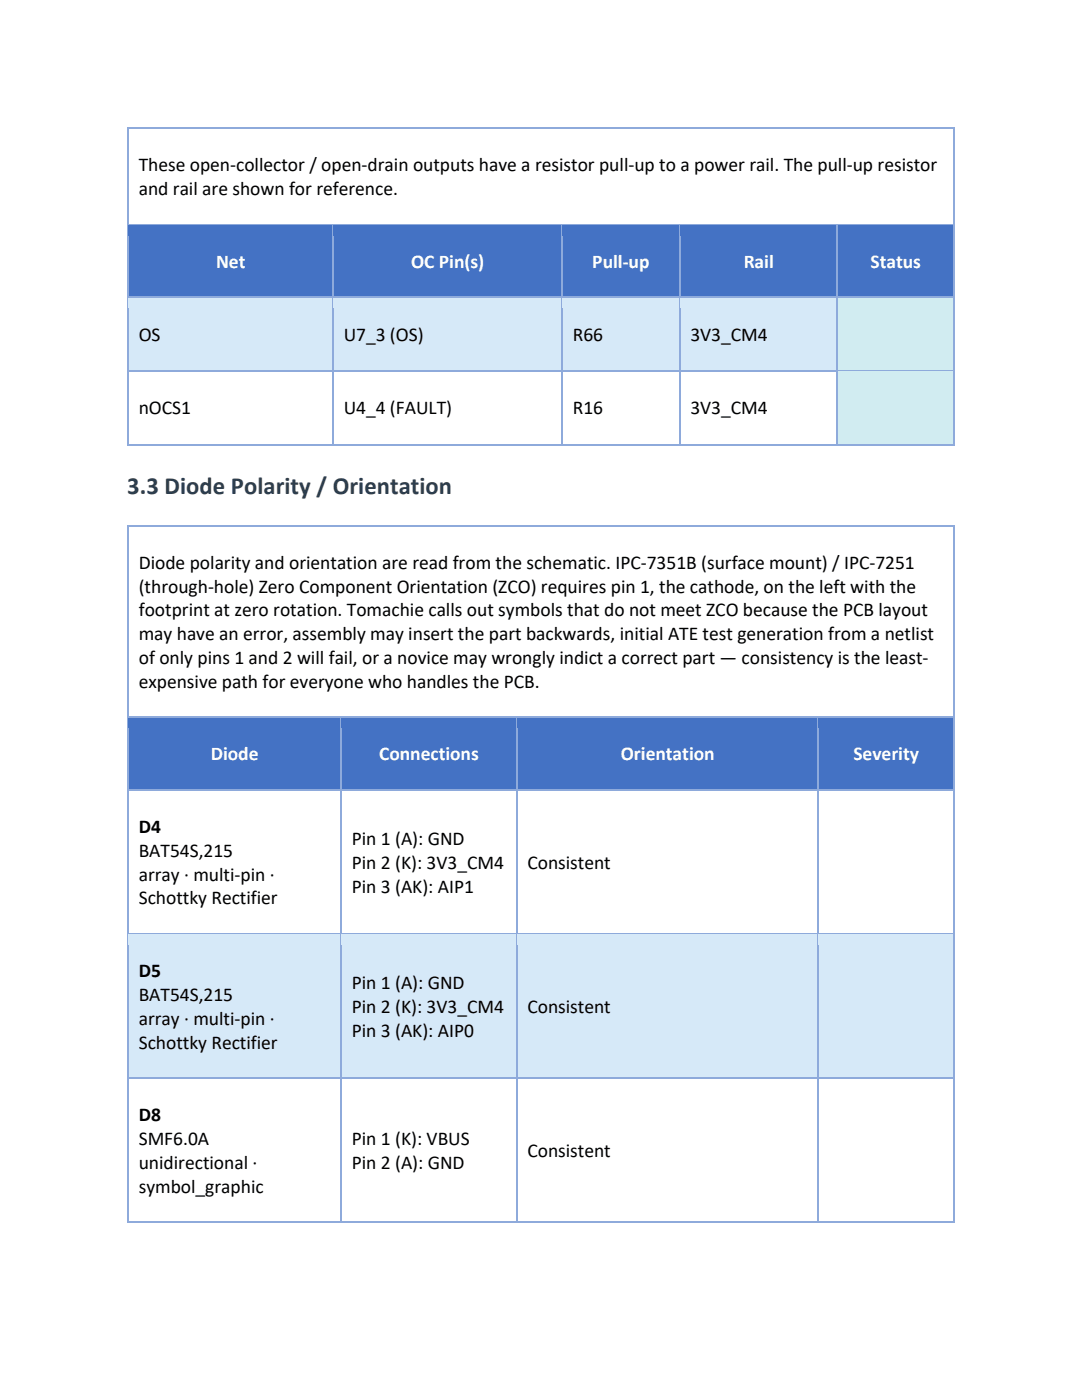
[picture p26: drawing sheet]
<svg xmlns="http://www.w3.org/2000/svg" width="216mm" height="279mm" viewBox="0 0 216 279" stroke-linecap="round" stroke-linejoin="round" font-family="sans-serif">
<defs><g id="words">
<text font-size="4.9" fill="#2c3e50" x="25.4" y="98.6">3.3 Diode Polarity / Orientation</text>
<g font-size="3.9">
<text x="27.7" y="34.1">These open-collector / open-drain outputs have a resistor pull-up to a power rail. The pull-up resistor</text>
<text x="27.7" y="38.9">and rail are shown for reference.</text>
<text x="27.7" y="68">OS</text>
<text x="68.6" y="68">U7_3 (OS)</text>
<text x="114.3" y="68">R66</text>
<text x="137.8" y="68">3V3_CM4</text>
<text x="27.7" y="82.7">nOCS1</text>
<text x="68.6" y="82.7">U4_4 (FAULT)</text>
<text x="114.3" y="82.7">R16</text>
<text x="137.8" y="82.7">3V3_CM4</text>
<text x="27.7" y="113.5">Diode polarity and orientation are read from the schematic. IPC-7351B (surface mount) / IPC-7251</text>
<text x="27.7" y="118.3">(through-hole) Zero Component Orientation (ZCO) requires pin 1, the cathode, on the left with the</text>
<text x="27.7" y="123">footprint at zero rotation. Tomachie calls out symbols that do not meet ZCO because the PCB layout</text>
<text x="27.7" y="127.8">may have an error, assembly may insert the part backwards, initial ATE test generation from a netlist</text>
<text x="27.7" y="132.5">of only pins 1 and 2 will fail, or a novice may wrongly indict a correct part — consistency is the least-</text>
<text x="27.7" y="137.2">expensive path for everyone who handles the PCB.</text>
<text x="27.7" y="166.3">D4</text>
<text x="27.7" y="171">BAT54S,215</text>
<text x="70.2" y="168.7">Pin 1 (A): GND</text>
<text x="70.2" y="173.4">Pin 2 (K): 3V3_CM4</text>
<text x="105.2" y="173.4">Consistent</text>
<text x="27.7" y="175.8">array · multi-pin ·</text>
<text x="70.2" y="178.1">Pin 3 (AK): AIP1</text>
<text x="27.7" y="180.5">Schottky Rectifier</text>
<text x="27.7" y="195">D5</text>
<text x="70.2" y="197.4">Pin 1 (A): GND</text>
<text x="27.7" y="199.8">BAT54S,215</text>
<text x="70.2" y="202.2">Pin 2 (K): 3V3_CM4</text>
<text x="105.2" y="202.1">Consistent</text>
<text x="27.7" y="204.6">array · multi-pin ·</text>
<text x="27.7" y="209.3">Schottky Rectifier</text>
<text x="70.2" y="206.9">Pin 3 (AK): AIP0</text>
<text x="27.7" y="223.8">D8</text>
<text x="27.7" y="228.5">SMF6.0A</text>
<text x="27.7" y="233.3">unidirectional ·</text>
<text x="70.2" y="228.5">Pin 1 (K): VBUS</text>
<text x="70.2" y="233.3">Pin 2 (A): GND</text>
<text x="105.2" y="230.9">Consistent</text>
<text x="27.7" y="238">symbol_graphic</text>
</g>
<g font-size="3.9" fill="#fff">
<text x="43.1" y="53.4">Net</text>
<text x="82" y="53.4">OC Pin(s)</text>
<text x="118.2" y="53.4">Pull-up</text>
<text x="148.4" y="53.4">Rail</text>
<text x="173.7" y="53.4">Status</text>
<text x="42.1" y="151.7">Diode</text>
<text x="75.7" y="151.7">Connections</text>
<text x="123.9" y="151.7">Orientation</text>
<text x="170.3" y="151.7">Severity</text>
</g>
</g></defs>
<path d="M25.5 25.4v2.4" fill="none" stroke="#8eaadb" stroke-width=".25"/>
<path d="M25.4 25.4h.3v.3h-.3z" fill="#8eaadb"/>
<path d="M25.7 25.5h164.5M190.3 25.4v2.4" fill="none" stroke="#8eaadb" stroke-width=".25"/>
<path d="M190.2 25.4h.2v.3h-.2z" fill="#8eaadb"/>
<path d="M25.5 27.8v16.9M190.3 27.8v16.9" fill="none" stroke="#8eaadb" stroke-width=".25"/>
<g fill="#4472c4">
<path d="M25.7 45h40.7v14.2h-40.7z"/>
<path d="M27.7 47.1h36.6v10h-36.6z"/>
<path d="M66.6 45h45.5v14.2h-45.5z"/>
<path d="M68.6 47.1h41.5v10h-41.5z"/>
<path d="M112.4 45h23.2v14.2h-23.2z"/>
<path d="M114.3 47.1h19.2v10h-19.2z"/>
<path d="M135.8 45h31.2v14.2h-31.2z"/>
<path d="M137.8 47.1h27.2v10h-27.2z"/>
<path d="M167.3 45h22.9v14.2h-22.9z"/>
<path d="M169.2 47.1h19v10h-19z"/>
</g>
<path d="M25.5 44.7v2.4M25.7 44.8h40.6" fill="none" stroke="#8eaadb" stroke-width=".25"/>
<path d="M25.7 45h40.6v2.1h-40.6z" fill="#4472c4"/>
<path d="M66.4 45v2.1" fill="none" stroke="#8eaadb" stroke-width=".25"/>
<path d="M66.3 44.7h.2v.3h-.2z" fill="#8eaadb"/>
<path d="M66.5 44.8h45.5" fill="none" stroke="#8eaadb" stroke-width=".25"/>
<path d="M66.5 45h45.5v2.1h-45.5z" fill="#4472c4"/>
<path d="M112.1 45v2.1" fill="none" stroke="#8eaadb" stroke-width=".25"/>
<path d="M112 44.7h.3v.3h-.3z" fill="#8eaadb"/>
<path d="M112.3 44.8h23.2" fill="none" stroke="#8eaadb" stroke-width=".25"/>
<path d="M112.3 45h23.2v2.1h-23.2z" fill="#4472c4"/>
<path d="M135.6 45v2.1" fill="none" stroke="#8eaadb" stroke-width=".25"/>
<path d="M135.5 44.7h.2v.3h-.2z" fill="#8eaadb"/>
<path d="M135.7 44.8h31.3" fill="none" stroke="#8eaadb" stroke-width=".25"/>
<path d="M135.7 45h31.3v2.1h-31.3z" fill="#4472c4"/>
<path d="M167.1 45v2.1" fill="none" stroke="#8eaadb" stroke-width=".25"/>
<path d="M167 44.7h.2v.3h-.2z" fill="#8eaadb"/>
<path d="M167.2 44.8h23" fill="none" stroke="#8eaadb" stroke-width=".25"/>
<path d="M167.2 45h23v2.1h-23z" fill="#4472c4"/>
<path d="M190.3 44.7v2.4" fill="none" stroke="#8eaadb" stroke-width=".25"/>
<path d="M25.6 57.1h40.9v2.1h-40.9z" fill="#4472c4"/>
<path d="M25.5 47.1v12.1" fill="none" stroke="#8eaadb" stroke-width=".25"/>
<path d="M66.5 57.1h45.7v2.1h-45.7z" fill="#4472c4"/>
<path d="M66.4 47.1v12.1" fill="none" stroke="#8eaadb" stroke-width=".25"/>
<path d="M112.2 57.1h23.4v2.1h-23.4z" fill="#4472c4"/>
<path d="M112.1 47.1v12.1" fill="none" stroke="#8eaadb" stroke-width=".25"/>
<path d="M135.6 57.1h31.5v2.1h-31.5z" fill="#4472c4"/>
<path d="M135.6 47.1v12.1" fill="none" stroke="#8eaadb" stroke-width=".25"/>
<path d="M167.1 57.1h23.2v2.1h-23.2z" fill="#4472c4"/>
<path d="M167.1 47.1v12.1M190.3 47.1v12.1" fill="none" stroke="#8eaadb" stroke-width=".25"/>
<g fill="#d6e9f8">
<path d="M25.7 59.4h40.7v14.5h-40.7z"/>
<path d="M27.7 61.6h36.6v10.1h-36.6z"/>
<path d="M66.6 59.4h45.5v14.5h-45.5z"/>
<path d="M68.6 61.6h41.5v10.1h-41.5z"/>
<path d="M112.4 59.4h23.2v14.5h-23.2z"/>
<path d="M114.3 61.6h19.2v10.1h-19.2z"/>
<path d="M135.8 59.4h31.2v14.5h-31.2z"/>
<path d="M137.8 61.6h27.2v10.1h-27.2z"/>
</g>
<g fill="#d1ecf1">
<path d="M167.3 59.4h22.9v14.5h-22.9z"/>
<path d="M169.2 61.6h19v10.2h-19z"/>
</g>
<path d="M25.5 59.2v2.4M25.7 59.3h40.6" fill="none" stroke="#8eaadb" stroke-width=".25"/>
<path d="M25.7 59.4h40.6v2.2h-40.6z" fill="#d6e9f8"/>
<path d="M66.4 59.2v2.4M66.5 59.3h45.5" fill="none" stroke="#8eaadb" stroke-width=".25"/>
<path d="M66.5 59.4h45.5v2.2h-45.5z" fill="#d6e9f8"/>
<path d="M112.1 59.2v2.4M112.3 59.3h23.2" fill="none" stroke="#8eaadb" stroke-width=".25"/>
<path d="M112.3 59.4h23.2v2.2h-23.2z" fill="#d6e9f8"/>
<path d="M135.6 59.2v2.4M135.7 59.3h31.3" fill="none" stroke="#8eaadb" stroke-width=".25"/>
<path d="M135.7 59.4h31.3v2.2h-31.3z" fill="#d6e9f8"/>
<path d="M167.1 59.2v2.4M167.2 59.3h23" fill="none" stroke="#8eaadb" stroke-width=".25"/>
<path d="M167.2 59.4h23v2.2h-23z" fill="#d1ecf1"/>
<path d="M190.3 59.2v2.4" fill="none" stroke="#8eaadb" stroke-width=".25"/>
<path d="M25.6 71.8h40.9v2.1h-40.9z" fill="#d6e9f8"/>
<path d="M25.5 61.6v12.3" fill="none" stroke="#8eaadb" stroke-width=".25"/>
<path d="M66.5 71.8h45.7v2.1h-45.7z" fill="#d6e9f8"/>
<path d="M66.4 61.6v12.3" fill="none" stroke="#8eaadb" stroke-width=".25"/>
<path d="M112.2 71.8h23.4v2.1h-23.4z" fill="#d6e9f8"/>
<path d="M112.1 61.6v12.3" fill="none" stroke="#8eaadb" stroke-width=".25"/>
<path d="M135.6 71.8h31.5v2.1h-31.5z" fill="#d6e9f8"/>
<path d="M135.6 61.6v12.3" fill="none" stroke="#8eaadb" stroke-width=".25"/>
<path d="M167.1 71.8h23.2v2.1h-23.2z" fill="#d1ecf1"/>
<path d="M167.1 61.6v12.3M190.3 61.6v12.3" fill="none" stroke="#8eaadb" stroke-width=".25"/>
<g fill="#d1ecf1">
<path d="M167.3 74.2h22.9v14.4h-22.9z"/>
<path d="M169.2 76.3h19v10.2h-19z"/>
</g>
<path d="M25.5 73.9v2.4M25.7 74h40.6M66.4 73.9v2.4M66.5 74h45.5M112.1 73.9v2.4M112.3 74h23.2M135.6 73.9v2.4M135.7 74h31.3M167.1 73.9v2.4M167.2 74h23" fill="none" stroke="#8eaadb" stroke-width=".25"/>
<path d="M167.2 74.2h23v2.1h-23z" fill="#d1ecf1"/>
<path d="M25.5 76.3v12.3M190.3 73.9v2.4" fill="none" stroke="#8eaadb" stroke-width=".25"/>
<path d="M25.4 88.6h.3v.3h-.3z" fill="#8eaadb"/>
<path d="M66.4 76.3v12.3M25.7 88.8h40.6" fill="none" stroke="#8eaadb" stroke-width=".25"/>
<path d="M66.3 88.6h.2v.3h-.2z" fill="#8eaadb"/>
<path d="M112.1 76.3v12.3M66.5 88.8h45.5" fill="none" stroke="#8eaadb" stroke-width=".25"/>
<path d="M112 88.6h.3v.3h-.3z" fill="#8eaadb"/>
<path d="M135.6 76.3v12.3M112.3 88.8h23.2" fill="none" stroke="#8eaadb" stroke-width=".25"/>
<path d="M135.5 88.6h.2v.3h-.2z" fill="#8eaadb"/>
<path d="M135.7 88.8h31.3" fill="none" stroke="#8eaadb" stroke-width=".25"/>
<path d="M167.1 86.5h23.2v2.1h-23.2z" fill="#d1ecf1"/>
<path d="M167.1 76.3v12.3" fill="none" stroke="#8eaadb" stroke-width=".25"/>
<path d="M167 88.6h.2v.3h-.2z" fill="#8eaadb"/>
<path d="M190.3 76.3v12.3M167.2 88.8h23" fill="none" stroke="#8eaadb" stroke-width=".25"/>
<path d="M190.2 88.6h.2v.3h-.2z" fill="#8eaadb"/>
<path d="M25.5 104.8v2.4" fill="none" stroke="#8eaadb" stroke-width=".25"/>
<path d="M25.4 104.8h.3v.3h-.3z" fill="#8eaadb"/>
<path d="M25.7 104.9h164.5M190.3 104.8v2.4" fill="none" stroke="#8eaadb" stroke-width=".25"/>
<path d="M190.2 104.8h.2v.3h-.2z" fill="#8eaadb"/>
<path d="M25.5 107.2v35.8M190.3 107.2v35.8" fill="none" stroke="#8eaadb" stroke-width=".25"/>
<g fill="#4472c4">
<path d="M25.7 143.3h42.2v14.3h-42.2z"/>
<path d="M27.7 145.4h38.3v10h-38.3z"/>
<path d="M68.2 143.3h34.8v14.3h-34.8z"/>
<path d="M70.2 145.4h30.8v10h-30.8z"/>
<path d="M103.2 143.3h60v14.3h-60z"/>
<path d="M105.2 145.4h56v10h-56z"/>
<path d="M163.5 143.3h26.7v14.3h-26.7z"/>
<path d="M165.4 145.4h22.8v10h-22.8z"/>
</g>
<path d="M25.5 143v2.4M25.7 143.1h42.2" fill="none" stroke="#8eaadb" stroke-width=".25"/>
<path d="M25.7 143.3h42.2v2.1h-42.2z" fill="#4472c4"/>
<path d="M68 143.3v2.1" fill="none" stroke="#8eaadb" stroke-width=".25"/>
<path d="M67.9 143h.3v.3h-.3z" fill="#8eaadb"/>
<path d="M68.2 143.1h34.8" fill="none" stroke="#8eaadb" stroke-width=".25"/>
<path d="M68.2 143.3h34.8v2.1h-34.8z" fill="#4472c4"/>
<path d="M103.1 143.3v2.1" fill="none" stroke="#8eaadb" stroke-width=".25"/>
<path d="M103 143h.2v.3h-.2z" fill="#8eaadb"/>
<path d="M103.2 143.1h60" fill="none" stroke="#8eaadb" stroke-width=".25"/>
<path d="M103.2 143.3h60v2.1h-60z" fill="#4472c4"/>
<path d="M163.3 143.3v2.1" fill="none" stroke="#8eaadb" stroke-width=".25"/>
<path d="M163.2 143h.2v.3h-.2z" fill="#8eaadb"/>
<path d="M163.4 143.1h26.8" fill="none" stroke="#8eaadb" stroke-width=".25"/>
<path d="M163.4 143.3h26.8v2.1h-26.8z" fill="#4472c4"/>
<path d="M190.3 143v2.4" fill="none" stroke="#8eaadb" stroke-width=".25"/>
<path d="M25.6 155.4h42.5v2.2h-42.5z" fill="#4472c4"/>
<path d="M25.5 145.4v12.2" fill="none" stroke="#8eaadb" stroke-width=".25"/>
<path d="M68.1 155.4h35v2.2h-35z" fill="#4472c4"/>
<path d="M68 145.4v12.2" fill="none" stroke="#8eaadb" stroke-width=".25"/>
<path d="M103.1 155.4h60.2v2.2h-60.2z" fill="#4472c4"/>
<path d="M103.1 145.4v12.2" fill="none" stroke="#8eaadb" stroke-width=".25"/>
<path d="M163.3 155.4h27v2.2h-27z" fill="#4472c4"/>
<path d="M25.5 157.6v28.7M25.7 157.7h42.2M68 157.6v28.7M68.2 157.7h34.8M103.1 157.6v28.7M103.2 157.7h60M163.3 145.4v40.9M163.4 157.7h26.8M190.3 145.4v40.9" fill="none" stroke="#8eaadb" stroke-width=".25"/>
<g fill="#d6e9f8">
<path d="M25.7 186.5h42.2v28.6h-42.2z"/>
<path d="M27.7 188.6h38.3v7.5h-38.3z"/>
<path d="M27.7 196.1h38.3v4.7h-38.3z"/>
<path d="M27.7 200.8h38.3v4.8h-38.3z"/>
<path d="M27.7 205.6h38.3v7.3h-38.3z"/>
<path d="M68.2 186.5h34.8v28.6h-34.8z"/>
<path d="M70.2 191h30.8v7.5h-30.8z"/>
<path d="M70.2 198.5h30.8v4.7h-30.8z"/>
<path d="M70.2 203.2h30.8v7.4h-30.8z"/>
<path d="M103.2 186.5h60v28.6h-60z"/>
<path d="M105.2 195.7h56v10.1h-56z"/>
<path d="M163.5 186.5h26.7v28.6h-26.7z"/>
<path d="M165.4 195.7h22.8v10.2h-22.8z"/>
</g>
<path d="M25.5 186.3v2.3M25.7 186.4h42.2" fill="none" stroke="#8eaadb" stroke-width=".25"/>
<path d="M25.7 186.5h42.2v2.1h-42.2z" fill="#d6e9f8"/>
<path d="M68 186.3v2.3M68.2 186.4h34.8" fill="none" stroke="#8eaadb" stroke-width=".25"/>
<path d="M68.2 186.5h34.8v2.1h-34.8z" fill="#d6e9f8"/>
<path d="M103.1 186.3v2.3M103.2 186.4h60" fill="none" stroke="#8eaadb" stroke-width=".25"/>
<path d="M103.2 186.5h60v2.1h-60z" fill="#d6e9f8"/>
<path d="M163.3 186.3v2.3M163.4 186.4h26.8" fill="none" stroke="#8eaadb" stroke-width=".25"/>
<path d="M163.4 186.5h26.8v2.1h-26.8z" fill="#d6e9f8"/>
<path d="M190.3 186.3v2.3" fill="none" stroke="#8eaadb" stroke-width=".25"/>
<path d="M25.6 212.9h42.5v2.2h-42.5z" fill="#d6e9f8"/>
<path d="M25.5 188.6v26.5" fill="none" stroke="#8eaadb" stroke-width=".25"/>
<path d="M68.1 212.9h35v2.2h-35z" fill="#d6e9f8"/>
<path d="M68 188.6v26.5" fill="none" stroke="#8eaadb" stroke-width=".25"/>
<path d="M103.1 212.9h60.2v2.2h-60.2z" fill="#d6e9f8"/>
<path d="M103.1 188.6v26.5" fill="none" stroke="#8eaadb" stroke-width=".25"/>
<path d="M163.3 212.9h27v2.2h-27z" fill="#d6e9f8"/>
<path d="M163.3 188.6v28.8M190.3 188.6v28.8M25.5 215.1v28.7M25.7 215.2h42.2M68 215.1v2.3M68.2 215.2h34.8M103.1 215.1v2.3M103.2 215.2h60M163.4 215.2h26.8" fill="none" stroke="#8eaadb" stroke-width=".25"/>
<path d="M25.4 243.8h.3v.2h-.3z" fill="#8eaadb"/>
<path d="M68 217.4v26.4M25.7 243.9h42.2" fill="none" stroke="#8eaadb" stroke-width=".25"/>
<path d="M67.9 243.8h.3v.2h-.3z" fill="#8eaadb"/>
<path d="M103.1 217.4v26.4M68.2 243.9h34.8" fill="none" stroke="#8eaadb" stroke-width=".25"/>
<path d="M103 243.8h.2v.2h-.2z" fill="#8eaadb"/>
<path d="M163.3 217.4v26.4M103.2 243.9h60" fill="none" stroke="#8eaadb" stroke-width=".25"/>
<path d="M163.2 243.8h.2v.2h-.2z" fill="#8eaadb"/>
<path d="M190.3 217.4v26.4M163.4 243.9h26.8" fill="none" stroke="#8eaadb" stroke-width=".25"/>
<path d="M190.2 243.8h.2v.2h-.2z" fill="#8eaadb"/>
<use href="#words"/>
</svg>
